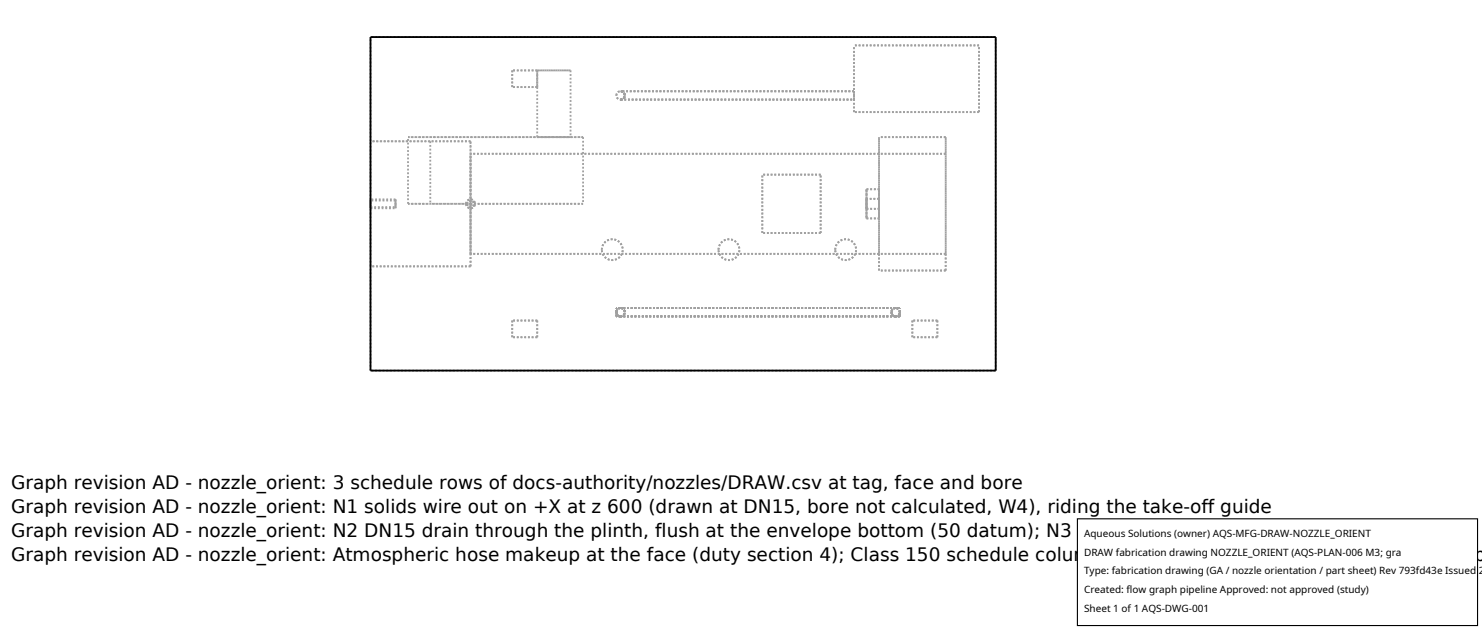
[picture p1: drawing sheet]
<svg xmlns="http://www.w3.org/2000/svg" width="212mm" height="90mm" viewBox="0 0 212 90" stroke-linecap="round" stroke-linejoin="round" font-family="sans-serif">
<defs><g id="words">
<g font-size="2.6">
<text x="1.6" y="69.8">Graph revision AD - nozzle_orient: 3 schedule rows of docs-authority/nozzles/DRAW.csv at tag, face and bore</text>
<text x="1.6" y="73.3">Graph revision AD - nozzle_orient: N1 solids wire out on +X at z 600 (drawn at DN15, bore not calculated, W4), riding the take-off guide</text>
<text x="1.6" y="76.7">Graph revision AD - nozzle_orient: N2 DN15 drain through the plinth, flush at the envelope bottom (50 datum); N3 DN15 vent riser on the capstan head, flush</text>
<text x="1.6" y="80.2">Graph revision AD - nozzle_orient: Atmospheric hose makeup at the face (duty section 4); Class 150 schedule column carried verbatim as text; compass mapp</text>
</g>
<g font-size="1.4">
<text x="154.8" y="76.6">Aqueous Solutions (owner) AQS-MFG-DRAW-NOZZLE_ORIENT</text>
<text x="154.8" y="79.3">DRAW fabrication drawing NOZZLE_ORIENT (AQS-PLAN-006 M3; gra</text>
<text x="154.8" y="82">Type: fabrication drawing (GA / nozzle orientation / part sheet) Rev 793fd43e Issued 2</text>
<text x="154.8" y="84.7">Created: flow graph pipeline Approved: not approved (study)</text>
<text x="154.8" y="87.4">Sheet 1 of 1 AQS-DWG-001</text>
</g>
</g></defs>
<g fill="none" stroke="#a0a0a0" stroke-width=".26" stroke-dasharray=".3 .3" stroke-linecap="butt">
<path d="M58.3 19.6h25M73.2 12.4v-2.3M76.7 19.6h4.8M76.7 12.4v-2.3M76.7 10.1h-3.5M76.7 12.4h-3.5M76.7 19.6v-9.5M76.7 10.1h4.8M81.5 19.6h-4.8M81.5 10.1h-4.8M81.5 10.1v9.5M83.3 19.6h-25"/>
<path d="M83.3 19.6v9.5M88 13.6l.2-.4 .4-.2 .4 .2 .2 .4-.1 .4-.4 .2-.5-.1-.2-.5M88.6 14.2l.5-.2 .1-.4M88.6 14.2a.6 .6 0 0 0 .6-.6 .6 .6 0 0 0-.6-.6M88.6 14.2h33.4M89.2 13.6l-.1-.4-.5-.2M122 16v-9.5M122 13v1.2M122 14.2v-1.2M122 13h-33.4M135.1 19.6h-9.6M139.8 16v-9.5"/>
<path d="M139.8 6.5h-17.8M139.8 16h-17.8M142.2 5.3h-89.3M52.9 38v-17.8M52.9 20.2v-14.9M52.9 28.5v1.2M52.9 29.7v-1.2M52.9 28.6v1M52.9 29.6v-1M52.9 29.7h3.6M52.9 29.6h3.6M56.5 28.5h-3.6"/>
<path d="M56.5 28.5v1.2M56.5 29.7v-1.2M56.5 28.6h-3.6M56.5 28.6v1M56.5 29.6v-1M58.3 29.1h3.2M58.3 29.1v-9.5M61.5 20.2v8.9M61.5 20.2h-8.6M66.6 29.1l.1-.4 .5-.2 .4 .1 .2 .5-.1 .4-.5 .2-.4-.1-.2-.5M66.7 29.1l.2-.3 .3-.2 .3 .2 .2 .3-.1 .3-.4 .2-.3-.2-.2-.3M67.2 20.2h-5.7"/>
<path d="M67.2 20.2v8.9M67.2 29.1h16.1M67.2 29.1h-5.7M67.2 38v-8.9M67.2 38h-14.3M67.2 20.2h-14.3M67.2 38v-17.8M67.2 36.2v-14.2M83.3 29.1h-25M86 35.7l.1-.6 .3-.5 .5-.3 .6-.1 .5 .1 .5 .3 .3 .5 .1 .6-.1 .5-.3 .5-.5 .3-.6 .1-.5-.1-.5-.3-.3-.5-.1-.5M102.6 35.7l.1-.6 .4-.5 .4-.3 .6-.1 .6 .1 .5 .3 .3 .5 .1 .6-.1 .5-.3 .5-.5 .3-.6 .1-.6-.1-.4-.3-.4-.5-.1-.5M108.9 33.3v-8.4"/>
<path d="M117.2 33.3v-8.4M117.2 33.3h-8.3M117.2 24.9h-8.3M119.3 35.7l.1-.6 .3-.5 .5-.3 .6-.1 .6 .1 .4 .3 .4 .5 .1 .6-.1 .5-.4 .5-.4 .3-.6 .1-.6-.1-.5-.3-.3-.5-.1-.5M123.8 27h1.7M123.8 27v4.2M123.8 31.2v-4.2M123.8 28.4v1.4M123.8 29.8v-1.4M123.8 31.2h1.7M123.8 29.8h1.7M125.5 36.2h-58.3"/>
<path d="M125.5 22h-58.3M125.5 36.2v-14.2M125.5 38.6v-2.4M125.5 22v-2.4M125.5 38.6v-19M125.5 27v4.2M125.5 31.2v-4.2M125.5 28.4v1.4M125.5 29.8v-1.4M125.5 28.4h-1.7M135.1 36.2h-67.9M135.1 36.2h-9.6"/>
<path d="M135.1 22h-67.9M135.1 36.2v-14.2M135.1 22h-9.6M135.1 38.6v-2.4M135.1 38.6h-9.6M135.1 22v-2.4M135.1 38.6v-19M52.9 52.9v-14.9M73.2 48.2v-2.4M76.7 48.2v-2.4M76.7 45.8h-3.5M76.7 48.2h-3.5"/>
<path d="M88 44.6l.2-.4 .4-.2 .4 .2 .2 .4-.1 .4-.4 .2-.5-.2-.2-.4M88 44.6l.2 .4 .4 .2M88 45.2v-.6M88 44.6v-.6M88.6 45.2l.5-.2 .1-.4M88.6 44l-.4 .1-.2 .5M88.6 45.2h-.6M88.6 44h-.6M88.6 45.2l.4-.2 .2-.4-.1-.4-.5-.2M89.2 44.6l-.1-.4-.5-.2M127.3 44.6l.2-.4 .4-.2 .4 .2 .2 .4-.1 .4-.5 .2-.4-.2-.2-.4M127.3 44.6l.2 .4 .4 .2"/>
<path d="M127.9 45.2l.4-.2 .2-.4M127.9 44l-.4 .2-.2 .4M127.9 44h-39.3M127.9 45.2h-39.3M127.9 44l-.4 .1-.2 .5M128.5 44.6l-.2-.5-.4-.1M128.5 45.2h-.6M128.5 45.2v-.6M128.5 44h-.6M128.5 44.6v-.6M130.3 48.2v-2.4M133.9 48.2v-2.4"/>
<path d="M133.9 45.8h-3.6M133.9 48.2h-3.6M142.2 52.9v-47.6M142.2 52.9h-89.3"/>
</g>
<path d="M52.9 5.3h89.3v47.6h-89.3z" fill="none" stroke="#000" stroke-width=".26"/>
<path d="M153.9 74.1h57.1v15.2h-57.1z" fill="#fff" stroke="#000" stroke-width=".16"/>
<use href="#words"/>
</svg>
